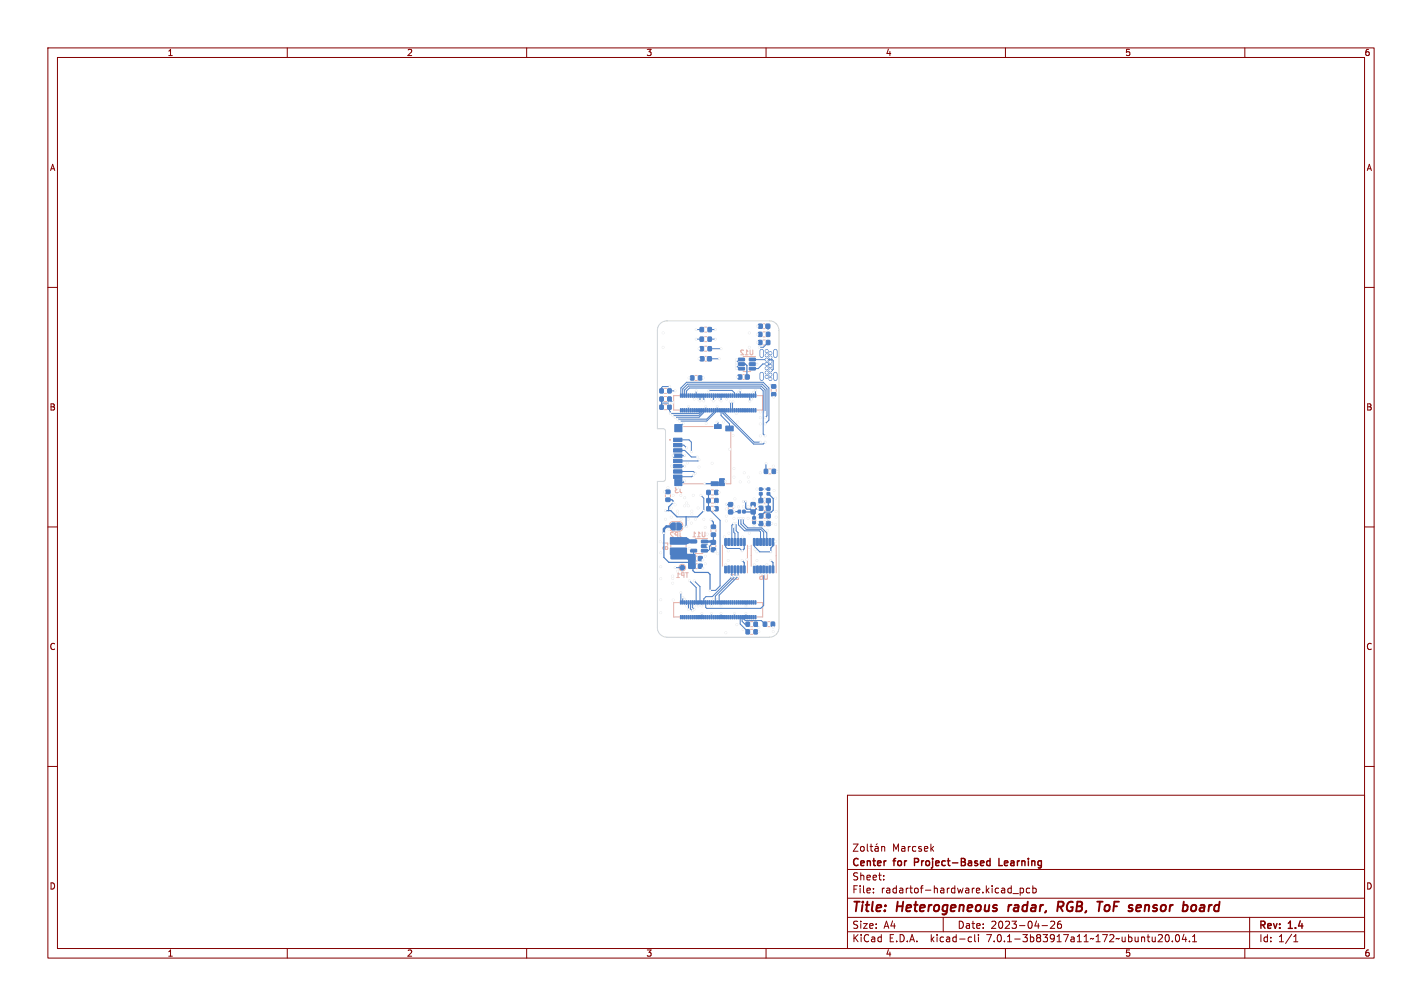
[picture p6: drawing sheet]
<svg xmlns="http://www.w3.org/2000/svg" width="297mm" height="210mm" viewBox="0 0 297 210" stroke-linecap="round" stroke-linejoin="round" font-family="sans-serif">
<defs><g id="words">
<g font-size="2.8" fill="#840000">
<text x="178" y="190.8">Title:</text>
<text x="187.4" y="190.8">Heterogeneous</text>
<text x="211.3" y="190.8">radar,</text>
<text x="222.1" y="190.8">RGB,</text>
<text x="231.1" y="190.8">ToF sensor</text>
<text x="250.1" y="190.8">board</text>
</g>
<g font-size="2.1" fill="#840000">
<text x="186.4" y="177.9">Marcsek</text>
<text x="178" y="183.9">Sheet:</text>
<text x="178" y="181.1">Center</text>
<text x="186.8" y="181.1">for</text>
<text x="191.5" y="181.1">Project-Based</text>
<text x="209.6" y="181.1">Learning</text>
<text x="178" y="186.6">File:</text>
<text x="184" y="186.6">radartof-hardware.kicad_pcb</text>
<text x="178" y="196.8">KiCad</text>
<text x="178" y="194">Size:</text>
<text x="184.6" y="194">A4</text>
<text x="185.6" y="196.8">E.D.A.</text>
<text x="194.4" y="196.8">kicad-cli</text>
<text x="200" y="194">Date:</text>
<text x="206.2" y="196.8">7.0.1-3b83917a11~172~ubuntu20.04.1</text>
<text x="206.9" y="194">2023-04-26</text>
<text x="263" y="194.2">Rev:</text>
<text x="263" y="196.8">Id:</text>
<text x="267" y="196.8">1/1</text>
<text x="269.2" y="194.2">1.4</text>
</g>
<g font-size="1.8" fill="#840000">
<text x="35" y="11.8">1</text>
<text x="85" y="11.8">2</text>
<text x="135" y="11.8">3</text>
<text x="185" y="11.8">4</text>
<text x="235" y="11.8">5</text>
<text x="285" y="11.8">6</text>
<text x="10.4" y="35.8">A</text>
<text x="285.4" y="35.8">A</text>
<text x="10.3" y="85.8">B</text>
<text x="285.3" y="85.8">B</text>
<text x="10.3" y="135.8">C</text>
<text x="285.3" y="135.8">C</text>
<text x="10.3" y="185.8">D</text>
<text x="285.3" y="185.8">D</text>
<text x="35" y="199.8">1</text>
<text x="85" y="199.8">2</text>
<text x="135" y="199.8">3</text>
<text x="185" y="199.8">4</text>
<text x="235" y="199.8">5</text>
<text x="285" y="199.8">6</text>
</g>
<g font-size="1.4" fill="#e8b2a7">
<text x="154.4" y="74.3">U12</text>
<text x="139.8" y="112.4">JP2</text>
<text x="144.4" y="112.3">U11</text>
<text x="139.7" y="115" transform="rotate(-90 139.7 115)">L8</text>
<text x="141.1" y="120.8">TP1</text>
</g>
<g font-size="1.4" fill="#fff">
<text x="140.8" y="103.1">J3</text>
<text x="152.4" y="121.2">U3</text>
<text x="158.4" y="121.2">U6</text>
</g>
</g></defs>
<g fill="none" stroke="#840000" stroke-width=".21">
<path d="M10 10h277v190h-277zM12 12h273v186h-273zM60 10v2M110 10v2M160 10v2M210 10v2M260 10v2M10 60h2M285 60h2M10 110h2M285 110h2M10 160h2"/>
<path d="M285 160h2M177 166h108v32h-108zM178.2 176.2h1l-1 1.5h1M179.8 176.8l.2-.1 .4 .1 .1 .6-.1 .2-.4 .1-.2-.1zM181.1 176.2v1.3l.3 .2M181.7 176.7h.6M181.9 176.2v1.3l.4 .2M182.8 176.8h.6v.9M183.2 176.1l-.2 .2M183.4 177.1h-.5l-.2 .2 .2 .4 .5-.1M184.1 176.8l.3-.1 .3 .1 .1 .9M184.1 176.7v1"/>
<path d="M194.6 177.1l.4 .6M195 176.7l-.6 .6M60 198v2M110 198v2M160 198v2M177 194.5h108M177 191.5h108M177 187.5h108M177 181.5h108M182.4 186.3v.1M182.4 185.5v.1M184.6 183.6v.1"/>
<path d="M184.6 182.8v.1M197 191.5v3M202.5 195.6l.4 .1M202.9 196.5l-.4 .1M203.6 195.1v1.3l.2 .2M204.4 195.1v.1M204.4 195.6v1M210 198v2M211.6 186.5h1.1M213.1 185.4v1.5M213.1 185.5l.4-.1 .3 .3-.2 .6h-.5M215.1 185.5l-.5-.1-.2 .3 .1 .6h.6"/>
<path d="M215.7 185.5l.4-.1 .3 .3-.1 .6h-.6M215.7 184.9v1.5M217.6 193.2h1.2M219.4 192.4l.6-.1 .3 .4-.9 1.1h.9M221.6 192.3l-.5 .1a1.01 1.01 0 0 0 0 1.4l.5-.1 .1-.5-.3-.3h-.4l-.1 .3M241.9 196.6h.9M242.7 195.2v.5M243.6 195.2l.1-.1a.8 .8 0 0 1 .5 .8 .8 .8 0 0 1-.5 .7 1 1 0 0 1-.1-1.4zM244.9 196.5v.1M245.7 195.2l.2-.1a.8 .8 0 0 1 .5 .8 .8 .8 0 0 1-.5 .7 1 1 0 0 1-.2-1.4zM247.3 195l-.4 1.1h1M247.6 195.6v1"/>
<path d="M248.4 196.5v.1M249.1 196.6h.8M249.1 195.5l.4-.4v1.5M260 198v2M261 191.5v6.5M270.2 196.6h.9M270.2 195.5l.4-.4v1.5"/>
</g>
<path d="M220.9 189.3h.8M221.8 188.2h-.7l-.3 2M229.2 188.2h1.1M249.5 188.9l-.6 .2-.1 .8 .1 .2 .5 .1" fill="none" stroke="#840000" stroke-width=".4"/>
<path d="M206.8 179.2v1.5M206.8 179.8l-.4-.1-.3 .1M208.6 179.2v1.5h.8M206.1 180.6l.3 .1 .4-.1" fill="none" stroke="#840000" stroke-width=".3"/>
<g fill="none" stroke="#e8b2a7" stroke-width=".21">
<path d="M145.2 78.4h.4M145.2 79.4h.4M147.2 73.3h.4M147.2 72.3h.4M147.2 71.3h.4M147.2 70.3h.4M147.2 69.3h.4M147.2 68.3h.4M147.3 75.4h.2M147.3 74.4h.2M155.2 79.2h.2M155.2 78.2h.2"/>
<path d="M155.2 77.6h1.6M156 74.4h1.8M159.4 71h.4M159.4 72h.4M159.4 70.3h.4M159.4 69.3h.4M159.5 68.6h.2M159.5 67.6h.2M138.8 84.5h.4M138.8 85.5h.4M138.8 82.1h.4M138.8 81.1h.4"/>
<path d="M138.8 82.8h.4M138.8 83.8h.4M140.7 82.6h18.6v3h-18.6zM142.8 89.1h6.1M152.6 90.2v10.8h-1M160.6 97.9h.4M160.6 98.9h.4M161.1 81.3v.4M162.1 81.3v.4M139 103.3v.4M140 103.3v.4M140.5 110.9l-.5-.2-.2-.5 .1-.9 .6-.4h1.6l.4 .3 .1 1.2-.3 .4-.4 .1"/>
<path d="M142.8 101h5.4M143.3 113.8v.4M145.2 115.6h1.6M145.4 117.7h.2M145.4 118.7h.2M145.4 116.1h.2M145.4 117.1h.2M146 112.4h1.8M147.2 111.1v.9M148.5 110.6v.4M148.5 113.9v.2M148.6 105h.4"/>
<path d="M148.6 105.7h.4M148.6 106.7h.4M148.6 104h.4M148.6 102.3h.4M148.6 103.3h.4M149.5 113.9v.2M149.5 110.6v.4M150.9 113.8v4.4M152.1 106v.2M153.1 106v.2M156.1 113.8v5.8M156.8 106v.2"/>
<path d="M156.9 113.8v4.4M157.1 108.5v.2M157.8 106v.2M157.9 108.5v.2M159.6 104h.2M159.6 105h.2M159.6 105.6h.2M159.6 106.6h.2M159.6 107.2h.2M159.6 108.2h.2M159.6 108.8h.2M159.6 109.8h.2"/>
<path d="M162.1 113.8v5.8M140.7 125.8h18.6v3h-18.6zM156.8 131.4h.4M156.8 132.4h.4M156.8 129.8h.4M156.8 130.8h.4M160.4 129.8h.4M160.4 130.8h.4"/>
<circle cx="139.9" cy="91.8" r=".1"/>
<circle cx="142.5" cy="118.5" r=".7"/>
</g>
<g fill="#fff" stroke="#fff" stroke-width=".21">
<circle cx="150.2" cy="102.8" r=".1"/>
<circle cx="150.2" cy="83.3" r=".1"/>
<circle cx="140.5" cy="120.7" r=".1"/>
<circle cx="150.2" cy="74.9" r=".1"/>
<circle cx="150.6" cy="128.1" r=".1"/>
<circle cx="139.8" cy="84.2" r=".1"/>
<circle cx="158.8" cy="86" r=".1"/>
<circle cx="143" cy="95.1" r=".1"/>
<circle cx="148.6" cy="126.5" r=".1"/>
<circle cx="142.8" cy="109.9" r=".1"/>
<circle cx="138.8" cy="102.7" r=".1"/>
<circle cx="154.1" cy="88.1" r=".1"/>
<circle cx="160" cy="96.8" r=".1"/>
<circle cx="148.7" cy="96.7" r=".1"/>
<circle cx="140.6" cy="95.1" r=".1"/>
<circle cx="147.5" cy="88.4" r=".1"/>
<circle cx="161.5" cy="131.9" r=".1"/>
<circle cx="146.6" cy="128.1" r=".1"/>
<circle cx="144.8" cy="103.4" r=".1"/>
<circle cx="155.8" cy="128.1" r=".1"/>
<circle cx="152.4" cy="93.8" r=".1"/>
<circle cx="143.8" cy="84.9" r=".1"/>
<circle cx="143.4" cy="105" r=".1"/>
<circle cx="162" cy="113" r=".1"/>
<circle cx="155" cy="117" r=".1"/>
<circle cx="162" cy="109.5" r=".1"/>
<circle cx="161" cy="117" r=".1"/>
<circle cx="162.3" cy="98.4" r=".1"/>
<circle cx="153.9" cy="130.4" r=".1"/>
<circle cx="152.1" cy="117" r=".1"/>
<circle cx="141.5" cy="106.7" r=".1"/>
<circle cx="148.6" cy="128.1" r=".1"/>
<circle cx="153.3" cy="105.8" r=".1"/>
<circle cx="138.5" cy="72.5" r=".1"/>
<circle cx="158.8" cy="87.2" r=".1"/>
<circle cx="161.5" cy="97.3" r=".1"/>
<circle cx="153.5" cy="104.2" r=".1"/>
<circle cx="140.2" cy="107.9" r=".1"/>
<circle cx="151.7" cy="107.8" r=".1"/>
<circle cx="158.8" cy="91" r=".1"/>
<circle cx="153.8" cy="76.9" r=".1"/>
<circle cx="143.6" cy="96.6" r=".1"/>
<circle cx="144.5" cy="107.3" r=".1"/>
<circle cx="142.7" cy="88.4" r=".1"/>
<circle cx="151.1" cy="88.1" r=".1"/>
<circle cx="155.1" cy="112.1" r=".1"/>
<circle cx="147.8" cy="114" r=".1"/>
<circle cx="151.6" cy="132.1" r=".1"/>
<circle cx="156.5" cy="111.3" r=".1"/>
<circle cx="143" cy="100.4" r=".1"/>
<circle cx="138" cy="118.3" r=".1"/>
<circle cx="146.8" cy="118.6" r=".1"/>
<circle cx="156.5" cy="72.5" r=".1"/>
<circle cx="139" cy="108.4" r=".1"/>
<circle cx="151.8" cy="83.3" r=".1"/>
<circle cx="160.4" cy="108.5" r=".1"/>
<circle cx="151.7" cy="108.8" r=".1"/>
<circle cx="144.4" cy="109.2" r=".1"/>
<circle cx="151.5" cy="100.5" r=".1"/>
<circle cx="150.6" cy="126.5" r=".1"/>
<circle cx="143" cy="103.9" r=".1"/>
<circle cx="158.2" cy="68.1" r=".1"/>
<circle cx="151.3" cy="112.1" r=".1"/>
<circle cx="144" cy="114.5" r=".1"/>
<circle cx="138" cy="127.9" r=".1"/>
<circle cx="158.8" cy="98.7" r=".1"/>
<circle cx="149.4" cy="115.2" r=".1"/>
<circle cx="157.3" cy="105.8" r=".1"/>
<circle cx="153.3" cy="108.2" r=".1"/>
<circle cx="137.9" cy="113.1" r=".1"/>
<circle cx="159.7" cy="108.9" r=".1"/>
<circle cx="156.4" cy="100.6" r=".1"/>
<circle cx="151.5" cy="117.9" r=".1"/>
<circle cx="157.5" cy="117.9" r=".1"/>
<circle cx="156.5" cy="69.5" r=".1"/>
<circle cx="147.2" cy="101" r=".1"/>
<circle cx="147.3" cy="116.1" r=".1"/>
<circle cx="147.4" cy="84.9" r=".1"/>
<circle cx="146" cy="74.9" r=".1"/>
<circle cx="147.3" cy="117.7" r=".1"/>
<circle cx="141.5" cy="107.3" r=".1"/>
<circle cx="138.5" cy="69.5" r=".1"/>
<circle cx="138" cy="115.4" r=".1"/>
<circle cx="157.5" cy="104.2" r=".1"/>
<circle cx="138" cy="125.2" r=".1"/>
<circle cx="146.8" cy="116.9" r=".1"/>
<circle cx="144.5" cy="106.7" r=".1"/>
<circle cx="155.8" cy="126.5" r=".1"/>
<circle cx="158.1" cy="117" r=".1"/>
<circle cx="143" cy="97.3" r=".1"/>
<circle cx="157.7" cy="114.7" r=".1"/>
<circle cx="161.6" cy="82.9" r=".1"/>
<circle cx="158.8" cy="88.5" r=".1"/>
<circle cx="138" cy="120.8" r=".1"/>
<circle cx="147.7" cy="111.5" r=".1"/>
<circle cx="140.6" cy="125.3" r=".1"/>
<circle cx="149.9" cy="115.6" r=".1"/>
<circle cx="156.3" cy="105.7" r=".1"/>
<circle cx="153.8" cy="86.3" r=".1"/>
<circle cx="145.8" cy="106" r=".1"/>
<circle cx="158.2" cy="69.8" r=".1"/>
<circle cx="155.2" cy="131.4" r=".1"/>
<circle cx="156" cy="116.8" r=".1"/>
<circle cx="162.1" cy="107.9" r=".1"/>
<circle cx="154.6" cy="110.4" r=".1"/>
<circle cx="153.4" cy="128.1" r=".1"/>
<circle cx="153.3" cy="99.6" r=".1"/>
<circle cx="146" cy="97.5" r=".1"/>
<circle cx="154.6" cy="100.6" r=".1"/>
<circle cx="159.7" cy="104.3" r=".1"/>
<circle cx="146.6" cy="126.5" r=".1"/>
<circle cx="147.3" cy="110.1" r=".1"/>
<circle cx="161.7" cy="102.4" r=".1"/>
<circle cx="146" cy="72.8" r=".1"/>
<circle cx="162.1" cy="106.8" r=".1"/>
<circle cx="154" cy="78.7" r=".1"/>
<circle cx="156.2" cy="108.2" r=".1"/>
<circle cx="149.7" cy="88.1" r=".1"/>
<circle cx="154.3" cy="105.8" r=".1"/>
<circle cx="151.7" cy="106.2" r=".1"/>
<circle cx="152.1" cy="115" r=".1"/>
<circle cx="162" cy="104" r=".1"/>
<circle cx="159.7" cy="105.5" r=".1"/>
<circle cx="158.1" cy="76" r=".1"/>
<circle cx="160.3" cy="110.7" r=".1"/>
<circle cx="149.8" cy="84.9" r=".1"/>
<circle cx="153.3" cy="97.8" r=".1"/>
<circle cx="157.5" cy="109.7" r=".1"/>
<circle cx="153.8" cy="75.1" r=".1"/>
<circle cx="161.2" cy="109.3" r=".1"/>
<circle cx="139.7" cy="110.5" r=".1"/>
<circle cx="158.2" cy="71.5" r=".1"/>
<circle cx="158.1" cy="115.2" r=".1"/>
<circle cx="151.7" cy="105.2" r=".1"/>
<circle cx="139.8" cy="80.7" r=".1"/>
<circle cx="147" cy="108.4" r=".1"/>
<circle cx="148.6" cy="83.3" r=".1"/>
<circle cx="140.2" cy="106" r=".1"/>
<circle cx="155.3" cy="105.8" r=".1"/>
<circle cx="160.4" cy="69" r=".1"/>
<circle cx="156.5" cy="114.3" r=".1"/>
<circle cx="161" cy="115.2" r=".1"/>
<circle cx="159.7" cy="102.1" r=".1"/>
<circle cx="152.3" cy="111.3" r=".1"/>
<circle cx="153.4" cy="106.8" r=".1"/>
<circle cx="158.1" cy="102.1" r=".1"/>
<circle cx="156.3" cy="99.6" r=".1"/>
<circle cx="155" cy="115" r=".1"/>
<circle cx="155.4" cy="98.7" r=".1"/>
<circle cx="158.3" cy="109.1" r=".1"/>
<circle cx="155.3" cy="104.7" r=".1"/>
<circle cx="158.3" cy="106.2" r=".1"/>
<circle cx="155.7" cy="104.7" r=".1"/>
<circle cx="145.4" cy="68.8" r=".1"/>
<circle cx="153.1" cy="90.9" r=".1"/>
<circle cx="143.9" cy="78.9" r=".1"/>
<circle cx="145.4" cy="81.6" r=".1"/>
<circle cx="145" cy="83.3" r=".1"/>
<circle cx="143.4" cy="93.5" r=".1"/>
<circle cx="158.3" cy="107.8" r=".1"/>
<circle cx="158.3" cy="105.2" r=".1"/>
<circle cx="159.8" cy="86" r=".1"/>
<circle cx="159.8" cy="87.2" r=".1"/>
<circle cx="159.8" cy="88.5" r=".1"/>
<circle cx="159.8" cy="91" r=".1"/>
<circle cx="158.8" cy="92.3" r=".1"/>
<circle cx="159.8" cy="92.3" r=".1"/>
<circle cx="145.6" cy="95.4" r=".1"/>
<circle cx="146.6" cy="83.3" r=".1"/>
<circle cx="153.1" cy="83.9" r=".1"/>
<circle cx="153.8" cy="76.3" r=".1"/>
<circle cx="152.5" cy="83.9" r=".1"/>
<circle cx="153.8" cy="75.7" r=".1"/>
<circle cx="142.2" cy="123.7" r=".1"/>
<circle cx="142.6" cy="124.7" r=".1"/>
<circle cx="143" cy="125.1" r=".1"/>
<circle cx="143.4" cy="126.5" r=".1"/>
<circle cx="143.8" cy="127.2" r=".1"/>
<circle cx="144.6" cy="127.5" r=".1"/>
<circle cx="145" cy="127.2" r=".1"/>
<circle cx="145" cy="126.5" r=".1"/>
<circle cx="144" cy="121.3" r=".1"/>
<circle cx="145.8" cy="126.5" r=".1"/>
<circle cx="145" cy="121.3" r=".1"/>
<circle cx="157.8" cy="81.5" r=".1"/>
<circle cx="157.4" cy="81.9" r=".1"/>
<circle cx="146.4" cy="103.4" r=".1"/>
<circle cx="143.4" cy="109.9" r=".1"/>
<circle cx="139" cy="106.6" r=".1"/>
<circle cx="147" cy="106.6" r=".1"/>
<circle cx="140.6" cy="104.9" r=".1"/>
<circle cx="138.7" cy="111.3" r=".1"/>
<circle cx="148.3" cy="123.3" r=".1"/>
<circle cx="157" cy="83.3" r=".1"/>
<circle cx="156.6" cy="83.8" r=".1"/>
<circle cx="149.4" cy="68.8" r=".1"/>
<circle cx="154.6" cy="81.5" r=".1"/>
<circle cx="154.2" cy="81.9" r=".1"/>
<circle cx="149.4" cy="70.8" r=".1"/>
<circle cx="145.3" cy="108.4" r=".1"/>
<circle cx="141" cy="81.6" r=".1"/>
<circle cx="140.3" cy="97.3" r=".1"/>
<circle cx="141" cy="87.1" r=".1"/>
<circle cx="140" cy="86.3" r=".1"/>
<circle cx="139.5" cy="101.8" r=".1"/>
<circle cx="142.3" cy="108.4" r=".1"/>
<circle cx="140.5" cy="84" r=".1"/>
<circle cx="140.5" cy="86.7" r=".1"/>
<circle cx="143.7" cy="108.4" r=".1"/>
<circle cx="141" cy="105.4" r=".1"/>
<circle cx="142" cy="87.9" r=".1"/>
<circle cx="143.7" cy="105.6" r=".1"/>
<circle cx="141.5" cy="87.5" r=".1"/>
<circle cx="143" cy="105.6" r=".1"/>
<circle cx="140.5" cy="121.7" r=".1"/>
<circle cx="150.6" cy="72.8" r=".1"/>
<circle cx="150.6" cy="83.7" r=".1"/>
<circle cx="141" cy="118.5" r=".1"/>
<circle cx="149.4" cy="83.3" r=".1"/>
<circle cx="141.5" cy="119.2" r=".1"/>
<circle cx="149.6" cy="105.2" r=".1"/>
<circle cx="149" cy="83.7" r=".1"/>
<circle cx="149.2" cy="106.2" r=".1"/>
<circle cx="140.5" cy="120.2" r=".1"/>
<circle cx="160.1" cy="117.9" r=".1"/>
<circle cx="149" cy="125.1" r=".1"/>
<circle cx="149.8" cy="125.1" r=".1"/>
<circle cx="153.3" cy="110" r=".1"/>
<circle cx="153.3" cy="109.2" r=".1"/>
<circle cx="153.7" cy="109.2" r=".1"/>
<circle cx="154.3" cy="108.2" r=".1"/>
<circle cx="154.8" cy="108.2" r=".1"/>
<circle cx="155.3" cy="108.2" r=".1"/>
<circle cx="147" cy="83.7" r=".1"/>
<circle cx="146" cy="96" r=".1"/>
<circle cx="146.2" cy="83.7" r=".1"/>
<circle cx="145.2" cy="98.8" r=".1"/>
<circle cx="158.5" cy="131.9" r=".1"/>
<circle cx="148" cy="81.6" r=".1"/>
<circle cx="148.5" cy="108.5" r=".1"/>
<circle cx="144.8" cy="99.2" r=".1"/>
<circle cx="145.8" cy="83.3" r=".1"/>
<circle cx="158.6" cy="72.5" r=".1"/>
<circle cx="160.8" cy="80.4" r=".1"/>
<circle cx="145.4" cy="70.8" r=".1"/>
<circle cx="158.5" cy="130.9" r=".1"/>
<circle cx="161.5" cy="130.9" r=".1"/>
<circle cx="146.9" cy="78.9" r=".1"/>
<circle cx="144.4" cy="94.3" r=".1"/>
<circle cx="160.9" cy="73.7" r=".17"/>
<circle cx="160.9" cy="74.6" r=".17"/>
<circle cx="160.9" cy="75.5" r=".17"/>
<circle cx="160.9" cy="76.4" r=".17"/>
<circle cx="160.9" cy="77.3" r=".17"/>
<circle cx="160.9" cy="78.2" r=".18"/>
<circle cx="160.9" cy="79.1" r=".17"/>
<circle cx="160.1" cy="78.7" r=".17"/>
<circle cx="160.1" cy="77.8" r=".17"/>
<circle cx="160.1" cy="76.9" r=".17"/>
<circle cx="160.1" cy="76" r=".17"/>
<circle cx="160.1" cy="75.1" r=".17"/>
<circle cx="160.1" cy="74.2" r=".17"/>
<circle cx="160.1" cy="73.3" r=".17"/>
<circle cx="153.9" cy="71" r=".17"/>
<circle cx="141.2" cy="71" r=".17"/>
</g>
<path d="M159.1 73.3v1M159.1 78.1v1M161.9 73.3v1M161.9 78.1v1" fill="none" stroke="#fff" stroke-width=".6"/>
<g fill="#4d7fc4" stroke="#4d7fc4" stroke-width=".21">
<path d="M158.5 104.1h.8v.8h-.8z"/>
<path d="M160.1 104.1h.8v.8h-.8z"/>
<path d="M157.2 107.9h.6v.5h-.6z"/>
<path d="M157.2 108.8h.6v.5h-.6z"/>
<path d="M147.9 72.4h.7v.8h-.7z"/>
<path d="M146.2 72.4h.7v.8h-.7z"/>
<path d="M139.1 102.3h.8v.7h-.8z"/>
<path d="M139.1 104h.8v.7h-.8z"/>
<path d="M158.5 105.7h.8v.8h-.8z"/>
<path d="M160.1 105.7h.8v.8h-.8z"/>
<path d="M160 67.7h.8v.8h-.8z"/>
<path d="M158.4 67.7h.8v.8h-.8z"/>
<path d="M147.9 70.4h.7v.8h-.7z"/>
<path d="M146.2 70.4h.7v.8h-.7z"/>
<path d="M144.3 117.8h.8v.8h-.8z"/>
<path d="M145.9 117.8h.8v.8h-.8z"/>
<path d="M161.3 118.2h.3v1.4l-.3-.1z"/>
<path d="M160.6 118.2h.4l-.1 1.4-.3-.1z"/>
<path d="M160 118.2h.3v1.4l-.3-.1z"/>
<path d="M159.3 118.2h.4l-.1 1.4-.3-.1z"/>
<path d="M158.7 118.2h.3v1.4l-.3-.1z"/>
<path d="M158 118.2h.4l-.1 1.4-.3-.1z"/>
<path d="M157.4 118.2h.3v1.4l-.3-.1z"/>
<path d="M157.4 112.4l.3 .1v1.4l-.3-.1z"/>
<path d="M158 112.4l.4 .1-.1 1.4-.3-.1z"/>
<path d="M158.7 112.4l.3 .1v1.4l-.3-.1z"/>
<path d="M159.3 112.4l.4 .1-.1 1.4-.3-.1z"/>
<path d="M160 112.4l.3 .1v1.4l-.3-.1z"/>
<path d="M160.6 112.4l.4 .1-.1 1.4-.3-.1z"/>
<path d="M161.3 112.4l.3 .1v1.4l-.3-.1z"/>
<path d="M158.4 71.1h.7v.8h-.7z"/>
<path d="M160.1 71.1h.7v.8h-.7z"/>
<path d="M155.8 131.5h.7v.8h-.7z"/>
<path d="M157.5 131.5h.7v.8h-.7z"/>
<path d="M147.8 74.5h.8v.8h-.8z"/>
<path d="M146.2 74.5h.8v.8h-.8z"/>
<path d="M155.7 78.3h.8v.8h-.8z"/>
<path d="M154.1 78.3h.8v.8h-.8z"/>
<path d="M146.5 112.8h1.2l.1 .5h-1.2z"/>
<path d="M146.5 113.7h1.2l.1 .5-1.2 .1z"/>
<path d="M146.5 114.7h1.2l.1 .5h-1.2z"/>
<path d="M144.2 114.7h1.2l.1 .5h-1.2z"/>
<path d="M144.2 112.8h1.2l.1 .5h-1.2z"/>
<path d="M140.7 91.5h1.7v.7h-1.7z"/>
<path d="M140.7 92.6h1.7v.7h-1.7z"/>
<path d="M140.7 93.7h1.7v.7h-1.7z"/>
<path d="M140.7 94.8h1.7v.7h-1.7z"/>
<path d="M140.7 95.9h1.7v.7h-1.7z"/>
<path d="M140.7 97h1.7v.7h-1.7z"/>
<path d="M140.7 98.1h1.7v.7h-1.7z"/>
<path d="M140.7 99.2h1.7v.7h-1.7z"/>
<path d="M151.6 89h1.5v1h-1.5z"/>
<path d="M150.3 99.9h1v1.5h-1z"/>
<path d="M148.5 100.6h1.5v.8h-1.5z"/>
<path d="M140.9 100.1h1.5v1.3h-1.5z"/>
<path d="M140.9 88.6h1.5v1.5h-1.5z"/>
<path d="M149.2 88.7h1.4v.7h-1.4z"/>
<path d="M152.2 106.5h.8v.8h-.8z"/>
<path d="M152.2 104.9h.8v.8h-.8z"/>
<path d="M137.8 84.6h.7v.8h-.7z"/>
<path d="M139.5 84.6h.7v.8h-.7z"/>
<path d="M144.3 116.2h.8v.8h-.8z"/>
<path d="M145.9 116.2h.8v.8h-.8z"/>
<path d="M147.6 105.8h.7v.8h-.7z"/>
<path d="M149.3 105.8h.7v.8h-.7z"/>
<path d="M157.7 82.2h.2v.7h-.2z"/>
<path d="M157.7 85.3h.2v.7h-.2z"/>
<path d="M157.3 82.2h.2v.7h-.2z"/>
<path d="M157.3 85.3h.2v.7h-.2z"/>
<path d="M156.9 82.2h.2v.7h-.2z"/>
<path d="M156.9 85.3h.2v.7h-.2z"/>
<path d="M156.5 82.2h.2v.7h-.2z"/>
<path d="M156.5 85.3h.2v.7h-.2z"/>
<path d="M156.1 82.2h.2v.7h-.2z"/>
<path d="M156.1 85.3h.2v.7h-.2z"/>
<path d="M155.7 82.2h.2v.7h-.2z"/>
<path d="M155.7 85.3h.2v.7h-.2z"/>
<path d="M155.3 82.2h.2v.7h-.2z"/>
<path d="M155.3 85.3h.2v.7h-.2z"/>
<path d="M154.9 82.2h.2v.7h-.2z"/>
<path d="M154.9 85.3h.2v.7h-.2z"/>
<path d="M154.5 82.2h.2v.7h-.2z"/>
<path d="M154.5 85.3h.2v.7h-.2z"/>
<path d="M154.1 82.2h.2v.7h-.2z"/>
<path d="M154.1 85.3h.2v.7h-.2z"/>
<path d="M153.7 82.2h.2v.7h-.2z"/>
<path d="M153.7 85.3h.2v.7h-.2z"/>
<path d="M153.3 82.2h.2v.7h-.2z"/>
<path d="M153.3 85.3h.2v.7h-.2z"/>
<path d="M152.9 82.2h.2v.7h-.2z"/>
<path d="M152.9 85.3h.2v.7h-.2z"/>
<path d="M152.5 82.2h.2v.7h-.2z"/>
<path d="M152.5 85.3h.2v.7h-.2z"/>
<path d="M152.1 82.2h.2v.7h-.2z"/>
<path d="M152.1 85.3h.2v.7h-.2z"/>
<path d="M151.7 82.2h.2v.7h-.2z"/>
<path d="M151.7 85.3h.2v.7h-.2z"/>
<path d="M151.3 82.2h.2v.7h-.2z"/>
<path d="M151.3 85.3h.2v.7h-.2z"/>
<path d="M150.9 82.2h.2v.7h-.2z"/>
<path d="M150.9 85.3h.2v.7h-.2z"/>
<path d="M150.5 82.2h.2v.7h-.2z"/>
<path d="M150.5 85.3h.2v.7h-.2z"/>
<path d="M150.1 82.2h.2v.7h-.2z"/>
<path d="M150.1 85.3h.2v.7h-.2z"/>
<path d="M149.7 82.2h.2v.7h-.2z"/>
<path d="M149.7 85.3h.2v.7h-.2z"/>
<path d="M149.3 82.2h.2v.7h-.2z"/>
<path d="M149.3 85.3h.2v.7h-.2z"/>
<path d="M148.9 82.2h.2v.7h-.2z"/>
<path d="M148.9 85.3h.2v.7h-.2z"/>
<path d="M148.5 82.2h.2v.7h-.2z"/>
<path d="M148.5 85.3h.2v.7h-.2z"/>
<path d="M148.1 82.2h.2v.7h-.2z"/>
<path d="M148.1 85.3h.2v.7h-.2z"/>
<path d="M147.7 82.2h.2v.7h-.2z"/>
<path d="M147.7 85.3h.2v.7h-.2z"/>
<path d="M147.3 82.2h.2v.7h-.2z"/>
<path d="M147.3 85.3h.2v.7h-.2z"/>
<path d="M146.9 82.2h.2v.7h-.2z"/>
<path d="M146.9 85.3h.2v.7h-.2z"/>
<path d="M146.5 82.2h.2v.7h-.2z"/>
<path d="M146.5 85.3h.2v.7h-.2z"/>
<path d="M146.1 82.2h.2v.7h-.2z"/>
<path d="M146.1 85.3h.2v.7h-.2z"/>
<path d="M145.7 82.2h.2v.7h-.2z"/>
<path d="M145.7 85.3h.2v.7h-.2z"/>
<path d="M145.3 82.2h.2v.7h-.2z"/>
<path d="M145.3 85.3h.2v.7h-.2z"/>
<path d="M144.9 82.2h.2v.7h-.2z"/>
<path d="M144.9 85.3h.2v.7h-.2z"/>
<path d="M144.5 82.2h.2v.7h-.2z"/>
<path d="M144.5 85.3h.2v.7h-.2z"/>
<path d="M144.1 82.2h.2v.7h-.2z"/>
<path d="M144.1 85.3h.2v.7h-.2z"/>
<path d="M143.7 82.2h.2v.7h-.2z"/>
<path d="M143.7 85.3h.2v.7h-.2z"/>
<path d="M143.3 82.2h.2v.7h-.2z"/>
<path d="M143.3 85.3h.2v.7h-.2z"/>
<path d="M142.9 82.2h.2v.7h-.2z"/>
<path d="M142.9 85.3h.2v.7h-.2z"/>
<path d="M142.5 82.2h.2v.7h-.2z"/>
<path d="M142.5 85.3h.2v.7h-.2z"/>
<path d="M142.1 82.2h.2v.7h-.2z"/>
<path d="M142.1 85.3h.2v.7h-.2z"/>
<path d="M142.1 128.5h.2v.7h-.2z"/>
<path d="M142.1 125.4h.2v.7h-.2z"/>
<path d="M142.5 128.5h.2v.7h-.2z"/>
<path d="M142.5 125.4h.2v.7h-.2z"/>
<path d="M142.9 128.5h.2v.7h-.2z"/>
<path d="M142.9 125.4h.2v.7h-.2z"/>
<path d="M143.3 128.5h.2v.7h-.2z"/>
<path d="M143.3 125.4h.2v.7h-.2z"/>
<path d="M143.7 128.5h.2v.7h-.2z"/>
<path d="M143.7 125.4h.2v.7h-.2z"/>
<path d="M144.1 128.5h.2v.7h-.2z"/>
<path d="M144.1 125.4h.2v.7h-.2z"/>
<path d="M144.5 128.5h.2v.7h-.2z"/>
<path d="M144.5 125.4h.2v.7h-.2z"/>
<path d="M144.9 128.5h.2v.7h-.2z"/>
<path d="M144.9 125.4h.2v.7h-.2z"/>
<path d="M145.3 128.5h.2v.7h-.2z"/>
<path d="M145.3 125.4h.2v.7h-.2z"/>
<path d="M145.7 128.5h.2v.7h-.2z"/>
<path d="M145.7 125.4h.2v.7h-.2z"/>
<path d="M146.1 128.5h.2v.7h-.2z"/>
<path d="M146.1 125.4h.2v.7h-.2z"/>
<path d="M146.5 128.5h.2v.7h-.2z"/>
<path d="M146.5 125.4h.2v.7h-.2z"/>
<path d="M146.9 128.5h.2v.7h-.2z"/>
<path d="M146.9 125.4h.2v.7h-.2z"/>
<path d="M147.3 128.5h.2v.7h-.2z"/>
<path d="M147.3 125.4h.2v.7h-.2z"/>
<path d="M147.7 128.5h.2v.7h-.2z"/>
<path d="M147.7 125.4h.2v.7h-.2z"/>
<path d="M148.1 128.5h.2v.7h-.2z"/>
<path d="M148.1 125.4h.2v.7h-.2z"/>
<path d="M148.5 128.5h.2v.7h-.2z"/>
<path d="M148.5 125.4h.2v.7h-.2z"/>
<path d="M148.9 128.5h.2v.7h-.2z"/>
<path d="M148.9 125.4h.2v.7h-.2z"/>
<path d="M149.3 128.5h.2v.7h-.2z"/>
<path d="M149.3 125.4h.2v.7h-.2z"/>
<path d="M149.7 128.5h.2v.7h-.2z"/>
<path d="M149.7 125.4h.2v.7h-.2z"/>
<path d="M150.1 128.5h.2v.7h-.2z"/>
<path d="M150.1 125.4h.2v.7h-.2z"/>
<path d="M150.5 128.5h.2v.7h-.2z"/>
<path d="M150.5 125.4h.2v.7h-.2z"/>
<path d="M150.9 128.5h.2v.7h-.2z"/>
<path d="M150.9 125.4h.2v.7h-.2z"/>
<path d="M151.3 128.5h.2v.7h-.2z"/>
<path d="M151.3 125.4h.2v.7h-.2z"/>
<path d="M151.7 128.5h.2v.7h-.2z"/>
<path d="M151.7 125.4h.2v.7h-.2z"/>
<path d="M152.1 128.5h.2v.7h-.2z"/>
<path d="M152.1 125.4h.2v.7h-.2z"/>
<path d="M152.5 128.5h.2v.7h-.2z"/>
<path d="M152.5 125.4h.2v.7h-.2z"/>
<path d="M152.9 128.5h.2v.7h-.2z"/>
<path d="M152.9 125.4h.2v.7h-.2z"/>
<path d="M153.3 128.5h.2v.7h-.2z"/>
<path d="M153.3 125.4h.2v.7h-.2z"/>
<path d="M153.7 128.5h.2v.7h-.2z"/>
<path d="M153.7 125.4h.2v.7h-.2z"/>
<path d="M154.1 128.5h.2v.7h-.2z"/>
<path d="M154.1 125.4h.2v.7h-.2z"/>
<path d="M154.5 128.5h.2v.7h-.2z"/>
<path d="M154.5 125.4h.2v.7h-.2z"/>
<path d="M154.9 128.5h.2v.7h-.2z"/>
<path d="M154.9 125.4h.2v.7h-.2z"/>
<path d="M155.3 128.5h.2v.7h-.2z"/>
<path d="M155.3 125.4h.2v.7h-.2z"/>
<path d="M155.7 128.5h.2v.7h-.2z"/>
<path d="M155.7 125.4h.2v.7h-.2z"/>
<path d="M156.1 128.5h.2v.7h-.2z"/>
<path d="M156.1 125.4h.2v.7h-.2z"/>
<path d="M156.5 128.5h.2v.7h-.2z"/>
<path d="M156.5 125.4h.2v.7h-.2z"/>
<path d="M156.9 128.5h.2v.7h-.2z"/>
<path d="M156.9 125.4h.2v.7h-.2z"/>
<path d="M157.3 128.5h.2v.7h-.2z"/>
<path d="M157.3 125.4h.2v.7h-.2z"/>
<path d="M157.7 128.5h.2v.7h-.2z"/>
<path d="M157.7 125.4h.2v.7h-.2z"/>
<path d="M148.6 112.8h.8v.8h-.8z"/>
<path d="M148.6 114.4h.8v.8h-.8z"/>
<path d="M160.1 69.4h.7v.8h-.7z"/>
<path d="M158.4 69.4h.7v.8h-.7z"/>
<path d="M160.2 101.9h.6v.5h-.6z"/>
<path d="M160.2 102.8h.6v.5h-.6z"/>
<path d="M140 112.2h3.4v1.4h-3.4z"/>
<path d="M140 114.4h3.4v1.4h-3.4z"/>
<path d="M156.9 106.5h.8v.8h-.8z"/>
<path d="M156.9 104.9h.8v.8h-.8z"/>
<path d="M147.6 104.1h.7v.8h-.7z"/>
<path d="M149.3 104.1h.7v.8h-.7z"/>
<path d="M154.2 106.5h.5v.6h-.5z"/>
<path d="M155.1 106.5h.5v.6h-.5z"/>
<path d="M148.6 109.6h.8v.7h-.8z"/>
<path d="M148.6 111.3h.8v.7h-.8z"/>
<path d="M144.2 78.5h.7v.8h-.7z"/>
<path d="M145.9 78.5h.7v.8h-.7z"/>
<path d="M158.5 107.3h.8v.8h-.8z"/>
<path d="M160.1 107.3h.8v.8h-.8z"/>
<path d="M159.4 129.9h.7v.8h-.7z"/>
<path d="M161.1 129.9h.7v.8h-.7z"/>
<path d="M140.2 109.3l.9-.2v1.6l-.6-.1-.4-.2v-.7z"/>
<path d="M141.3 109.1l.6 .1 .4 .2v.9l-.2 .3-.8 .1z"/>
<path d="M156.5 74.8h1.2l.1 .5h-1.2z"/>
<path d="M156.5 75.7h1.2l.1 .5-1.2 .1z"/>
<path d="M156.5 76.7h1.2l.1 .5h-1.2z"/>
<path d="M154.2 76.7h1.2l.1 .5h-1.2z"/>
<path d="M154.2 75.7h1.2l.1 .5-1.2 .1z"/>
<path d="M154.2 74.8h1.2l.1 .5h-1.2z"/>
<path d="M155.8 129.9h.7v.8h-.7z"/>
<path d="M157.5 129.9h.7v.8h-.7z"/>
<path d="M159.6 98h.7v.8h-.7z"/>
<path d="M161.3 98h.7v.8h-.7z"/>
<path d="M161.2 82h.8v.7h-.8z"/>
<path d="M161.2 80.3h.8v.7h-.8z"/>
<path d="M155.3 118.2h.3v1.4l-.3-.1z"/>
<path d="M154.6 118.2h.4l-.1 1.4-.3-.1z"/>
<path d="M154 118.2h.3v1.4l-.3-.1z"/>
<path d="M153.3 118.2h.4l-.1 1.4-.3-.1z"/>
<path d="M152.7 118.2h.3v1.4l-.3-.1z"/>
<path d="M152 118.2h.4l-.1 1.4-.3-.1z"/>
<path d="M151.4 118.2h.3v1.4l-.3-.1z"/>
<path d="M151.4 112.4l.3 .1v1.4l-.3-.1z"/>
<path d="M152 112.4l.4 .1-.1 1.4-.3-.1z"/>
<path d="M152.7 112.4l.3 .1v1.4l-.3-.1z"/>
<path d="M153.3 112.4l.4 .1-.1 1.4-.3-.1z"/>
<path d="M154 112.4l.3 .1v1.4l-.3-.1z"/>
<path d="M154.6 112.4l.4 .1-.1 1.4-.3-.1z"/>
<path d="M155.3 112.4l.3 .1v1.4l-.3-.1z"/>
<path d="M147.6 102.4h.7v.8h-.7z"/>
<path d="M149.3 102.4h.7v.8h-.7z"/>
<path d="M147.9 68.4h.7v.8h-.7z"/>
<path d="M146.2 68.4h.7v.8h-.7z"/>
<path d="M139.5 81.2h.7v.8h-.7z"/>
<path d="M137.8 81.2h.7v.8h-.7z"/>
<path d="M158.5 108.9h.8v.8h-.8z"/>
<path d="M160.1 108.9h.8v.8h-.8z"/>
<path d="M158.6 101.9h.6v.5h-.6z"/>
<path d="M158.6 102.8h.6v.5h-.6z"/>
<path d="M137.8 82.9h.7v.8h-.7z"/>
<path d="M139.5 82.9h.7v.8h-.7z"/>
<circle cx="160.9" cy="73.7" r=".3"/>
<circle cx="160.9" cy="74.6" r=".3"/>
<circle cx="160.9" cy="75.5" r=".3"/>
<circle cx="160.9" cy="76.4" r=".3"/>
<circle cx="160.9" cy="77.3" r=".3"/>
<circle cx="160.9" cy="78.2" r=".3"/>
<circle cx="160.9" cy="79.1" r=".3"/>
<circle cx="160.1" cy="78.7" r=".3"/>
<circle cx="160.1" cy="77.8" r=".3"/>
<circle cx="160.1" cy="76.9" r=".3"/>
<circle cx="160.1" cy="76" r=".3"/>
<circle cx="160.1" cy="75.1" r=".3"/>
<circle cx="160.1" cy="74.2" r=".3"/>
<circle cx="160.1" cy="73.3" r=".3"/>
<circle cx="142.5" cy="118.5" r=".5"/>
</g>
<path d="M159.1 73.3v1M159.1 78.1v1M161.9 73.3v1M161.9 78.1v1" fill="none" stroke="#4d7fc4" stroke-width=".9"/>
<g fill="#ececec" stroke="#ececec" stroke-width=".21">
<circle cx="150.2" cy="102.8" r=".2"/>
<circle cx="150.2" cy="83.3" r=".2"/>
<circle cx="140.5" cy="120.7" r=".2"/>
<circle cx="150.2" cy="74.9" r=".2"/>
<circle cx="150.6" cy="128.1" r=".2"/>
<circle cx="139.8" cy="84.2" r=".2"/>
<circle cx="158.8" cy="86" r=".2"/>
<circle cx="143" cy="95.1" r=".2"/>
<circle cx="148.6" cy="126.5" r=".2"/>
<circle cx="142.8" cy="109.9" r=".2"/>
<circle cx="138.8" cy="102.7" r=".2"/>
<circle cx="154.1" cy="88.1" r=".2"/>
<circle cx="160" cy="96.8" r=".2"/>
<circle cx="148.7" cy="96.7" r=".2"/>
<circle cx="140.6" cy="95.1" r=".2"/>
<circle cx="142.2" cy="103.4" r=".2"/>
<circle cx="147.5" cy="88.4" r=".2"/>
<circle cx="161.5" cy="131.8" r=".2"/>
<circle cx="146.6" cy="128.1" r=".2"/>
<circle cx="144.8" cy="103.4" r=".2"/>
<circle cx="155.8" cy="128.1" r=".2"/>
<circle cx="152.4" cy="93.8" r=".2"/>
<circle cx="143.8" cy="84.9" r=".2"/>
<circle cx="143.4" cy="105" r=".2"/>
<circle cx="162" cy="113" r=".2"/>
<circle cx="155" cy="117" r=".2"/>
<circle cx="162" cy="109.5" r=".2"/>
<circle cx="161" cy="117" r=".2"/>
<circle cx="162.3" cy="98.4" r=".2"/>
<circle cx="153.9" cy="130.4" r=".2"/>
<circle cx="152.1" cy="117" r=".2"/>
<circle cx="141.5" cy="106.7" r=".2"/>
<circle cx="148.6" cy="128.1" r=".2"/>
<circle cx="153.3" cy="105.8" r=".2"/>
<circle cx="138.5" cy="72.5" r=".2"/>
<circle cx="158.8" cy="87.2" r=".2"/>
<circle cx="161.5" cy="97.3" r=".2"/>
<circle cx="153.5" cy="104.2" r=".2"/>
<circle cx="140.2" cy="108" r=".2"/>
<circle cx="151.7" cy="107.7" r=".2"/>
<circle cx="158.8" cy="91" r=".2"/>
<circle cx="153.8" cy="76.9" r=".2"/>
<circle cx="143.5" cy="96.6" r=".2"/>
<circle cx="144.5" cy="107.3" r=".2"/>
<circle cx="142.7" cy="88.4" r=".2"/>
<circle cx="151.1" cy="88.1" r=".2"/>
<circle cx="155.1" cy="112.1" r=".2"/>
<circle cx="147.8" cy="114" r=".2"/>
<circle cx="151.6" cy="132.1" r=".2"/>
<circle cx="156.5" cy="111.3" r=".2"/>
<circle cx="143" cy="100.4" r=".2"/>
<circle cx="138" cy="118.3" r=".2"/>
<circle cx="146.8" cy="118.6" r=".2"/>
<circle cx="156.5" cy="72.5" r=".2"/>
<circle cx="139" cy="108.4" r=".2"/>
<circle cx="151.8" cy="83.3" r=".2"/>
<circle cx="160.5" cy="108.5" r=".2"/>
<circle cx="151.7" cy="108.7" r=".2"/>
<circle cx="144.4" cy="109.2" r=".2"/>
<circle cx="151.5" cy="100.5" r=".2"/>
<circle cx="150.6" cy="126.5" r=".2"/>
<circle cx="143" cy="103.9" r=".2"/>
<circle cx="158.2" cy="68.1" r=".2"/>
<circle cx="151.3" cy="112.1" r=".2"/>
<circle cx="144" cy="114.5" r=".2"/>
<circle cx="138" cy="127.9" r=".2"/>
<circle cx="158.8" cy="98.7" r=".2"/>
<circle cx="149.4" cy="115.2" r=".2"/>
<circle cx="157.2" cy="105.8" r=".2"/>
<circle cx="153.3" cy="108.2" r=".2"/>
<circle cx="137.9" cy="113.1" r=".2"/>
<circle cx="159.7" cy="109" r=".2"/>
<circle cx="156.4" cy="100.6" r=".2"/>
<circle cx="151.5" cy="117.9" r=".2"/>
<circle cx="157.5" cy="117.9" r=".2"/>
<circle cx="156.5" cy="69.5" r=".2"/>
<circle cx="147.2" cy="101" r=".2"/>
<circle cx="147.3" cy="116.1" r=".2"/>
<circle cx="147.4" cy="84.9" r=".2"/>
<circle cx="146" cy="74.9" r=".2"/>
<circle cx="147.3" cy="117.7" r=".2"/>
<circle cx="141.5" cy="107.3" r=".2"/>
<circle cx="138.5" cy="69.5" r=".2"/>
<circle cx="138" cy="115.4" r=".2"/>
<circle cx="157.5" cy="104.2" r=".2"/>
<circle cx="138" cy="125.2" r=".2"/>
<circle cx="146.8" cy="116.9" r=".2"/>
<circle cx="144.5" cy="106.7" r=".2"/>
<circle cx="155.8" cy="126.5" r=".2"/>
<circle cx="158.1" cy="117" r=".2"/>
<circle cx="143" cy="97.3" r=".2"/>
<circle cx="157.7" cy="114.7" r=".2"/>
<circle cx="161.6" cy="82.9" r=".2"/>
<circle cx="140.6" cy="103.4" r=".2"/>
<circle cx="158.8" cy="88.5" r=".2"/>
<circle cx="138" cy="120.8" r=".2"/>
<circle cx="147.7" cy="111.5" r=".2"/>
<circle cx="140.6" cy="125.3" r=".2"/>
<circle cx="149.9" cy="115.6" r=".2"/>
<circle cx="156.2" cy="105.7" r=".2"/>
<circle cx="153.8" cy="86.3" r=".2"/>
<circle cx="145.8" cy="106" r=".2"/>
<circle cx="158.2" cy="69.8" r=".2"/>
<circle cx="155.2" cy="131.4" r=".2"/>
<circle cx="156" cy="116.8" r=".2"/>
<circle cx="162.1" cy="107.9" r=".2"/>
<circle cx="154.5" cy="110.4" r=".2"/>
<circle cx="153.4" cy="128.1" r=".2"/>
<circle cx="153.3" cy="99.6" r=".2"/>
<circle cx="146" cy="97.5" r=".2"/>
<circle cx="154.6" cy="100.6" r=".2"/>
<circle cx="159.7" cy="104.3" r=".2"/>
<circle cx="146.6" cy="126.5" r=".2"/>
<circle cx="147.3" cy="110.1" r=".2"/>
<circle cx="161.7" cy="102.4" r=".2"/>
<circle cx="146" cy="72.8" r=".2"/>
<circle cx="162.1" cy="106.7" r=".2"/>
<circle cx="154" cy="78.7" r=".2"/>
<circle cx="156.2" cy="108.2" r=".2"/>
<circle cx="149.7" cy="88.1" r=".2"/>
<circle cx="154.2" cy="105.8" r=".2"/>
<circle cx="151.7" cy="106.3" r=".2"/>
<circle cx="152.1" cy="115" r=".2"/>
<circle cx="162" cy="104" r=".2"/>
<circle cx="159.7" cy="105.6" r=".2"/>
<circle cx="158.1" cy="76" r=".2"/>
<circle cx="160.3" cy="110.7" r=".2"/>
<circle cx="149.8" cy="84.9" r=".2"/>
<circle cx="153.3" cy="97.8" r=".2"/>
<circle cx="157.5" cy="109.7" r=".2"/>
<circle cx="153.8" cy="75.1" r=".2"/>
<circle cx="161.2" cy="109.3" r=".2"/>
<circle cx="139.7" cy="110.5" r=".2"/>
<circle cx="158.2" cy="71.5" r=".2"/>
<circle cx="158.1" cy="115.2" r=".2"/>
<circle cx="151.7" cy="105.3" r=".2"/>
<circle cx="139.8" cy="80.7" r=".2"/>
<circle cx="147" cy="108.4" r=".2"/>
<circle cx="148.6" cy="83.3" r=".2"/>
<circle cx="140.2" cy="106" r=".2"/>
<circle cx="155.2" cy="105.8" r=".2"/>
<circle cx="160.4" cy="69" r=".2"/>
<circle cx="156.5" cy="114.3" r=".2"/>
<circle cx="161" cy="115.2" r=".2"/>
<circle cx="159.7" cy="102.1" r=".2"/>
<circle cx="152.2" cy="111.3" r=".2"/>
<circle cx="153.4" cy="106.8" r=".2"/>
<circle cx="158.1" cy="102.1" r=".2"/>
<circle cx="156.3" cy="99.6" r=".2"/>
<circle cx="155" cy="115" r=".2"/>
<circle cx="155.4" cy="98.7" r=".2"/>
<circle cx="158.3" cy="109.1" r=".2"/>
<circle cx="155.2" cy="104.7" r=".2"/>
<circle cx="158.3" cy="106.2" r=".2"/>
<circle cx="155.8" cy="104.7" r=".2"/>
<circle cx="145.4" cy="68.8" r=".2"/>
<circle cx="153.1" cy="90.9" r=".2"/>
<circle cx="143.9" cy="78.9" r=".2"/>
<circle cx="145.4" cy="81.6" r=".2"/>
<circle cx="145" cy="83.3" r=".2"/>
<circle cx="143.4" cy="93.5" r=".2"/>
<circle cx="158.3" cy="107.8" r=".2"/>
<circle cx="158.3" cy="105.2" r=".2"/>
<circle cx="159.8" cy="86" r=".2"/>
<circle cx="159.8" cy="87.2" r=".2"/>
<circle cx="159.8" cy="88.5" r=".2"/>
<circle cx="159.8" cy="91" r=".2"/>
<circle cx="158.8" cy="92.3" r=".2"/>
<circle cx="159.8" cy="92.3" r=".2"/>
<circle cx="145.6" cy="95.4" r=".2"/>
<circle cx="146.6" cy="83.3" r=".2"/>
<circle cx="153.1" cy="83.9" r=".2"/>
<circle cx="153.8" cy="76.3" r=".2"/>
<circle cx="152.5" cy="83.9" r=".2"/>
<circle cx="153.8" cy="75.7" r=".2"/>
<circle cx="142.2" cy="123.7" r=".2"/>
<circle cx="142.6" cy="124.7" r=".2"/>
<circle cx="143" cy="125.1" r=".2"/>
<circle cx="143.4" cy="126.5" r=".2"/>
<circle cx="143.8" cy="127.2" r=".2"/>
<circle cx="144.6" cy="127.5" r=".2"/>
<circle cx="145" cy="127.2" r=".2"/>
<circle cx="145" cy="126.5" r=".2"/>
<circle cx="144" cy="121.3" r=".2"/>
<circle cx="145.8" cy="126.5" r=".2"/>
<circle cx="145" cy="121.3" r=".2"/>
<circle cx="157.8" cy="81.5" r=".2"/>
<circle cx="157.4" cy="81.9" r=".2"/>
<circle cx="146.4" cy="103.4" r=".2"/>
<circle cx="143.4" cy="109.9" r=".2"/>
<circle cx="139" cy="106.6" r=".2"/>
<circle cx="147" cy="106.6" r=".2"/>
<circle cx="140.6" cy="104.9" r=".2"/>
<circle cx="138.7" cy="111.3" r=".2"/>
<circle cx="148.3" cy="123.3" r=".2"/>
<circle cx="157" cy="83.3" r=".2"/>
<circle cx="156.6" cy="83.7" r=".2"/>
<circle cx="149.4" cy="68.8" r=".2"/>
<circle cx="154.6" cy="81.5" r=".2"/>
<circle cx="154.2" cy="81.9" r=".2"/>
<circle cx="149.4" cy="70.8" r=".2"/>
<circle cx="145.3" cy="108.4" r=".2"/>
<circle cx="141" cy="81.6" r=".2"/>
<circle cx="140.3" cy="97.3" r=".2"/>
<circle cx="141" cy="87.1" r=".2"/>
<circle cx="140" cy="86.3" r=".2"/>
<circle cx="139.5" cy="101.8" r=".2"/>
<circle cx="142.3" cy="108.4" r=".2"/>
<circle cx="140.5" cy="84" r=".2"/>
<circle cx="140.5" cy="86.7" r=".2"/>
<circle cx="143.7" cy="108.4" r=".2"/>
<circle cx="141" cy="105.4" r=".2"/>
<circle cx="142" cy="87.9" r=".2"/>
<circle cx="143.7" cy="105.6" r=".2"/>
<circle cx="141.5" cy="87.5" r=".2"/>
<circle cx="143" cy="105.6" r=".2"/>
<circle cx="140.5" cy="121.7" r=".2"/>
<circle cx="150.6" cy="72.8" r=".2"/>
<circle cx="150.6" cy="83.7" r=".2"/>
<circle cx="141" cy="118.5" r=".2"/>
<circle cx="149.4" cy="83.3" r=".2"/>
<circle cx="141.5" cy="119.3" r=".2"/>
<circle cx="149.6" cy="105.2" r=".2"/>
<circle cx="149" cy="83.7" r=".2"/>
<circle cx="149.2" cy="106.2" r=".2"/>
<circle cx="140.5" cy="120.3" r=".2"/>
<circle cx="160.1" cy="117.9" r=".2"/>
<circle cx="149" cy="125.1" r=".2"/>
<circle cx="149.8" cy="125.1" r=".2"/>
<circle cx="153.2" cy="110" r=".2"/>
<circle cx="153.3" cy="109.3" r=".2"/>
<circle cx="153.8" cy="109.3" r=".2"/>
<circle cx="154.2" cy="108.3" r=".2"/>
<circle cx="154.8" cy="108.3" r=".2"/>
<circle cx="155.2" cy="108.3" r=".2"/>
<circle cx="147" cy="83.7" r=".2"/>
<circle cx="146" cy="96" r=".2"/>
<circle cx="146.2" cy="83.7" r=".2"/>
<circle cx="145.2" cy="98.8" r=".2"/>
<circle cx="158.5" cy="131.8" r=".2"/>
<circle cx="148" cy="81.6" r=".2"/>
<circle cx="148.5" cy="108.5" r=".2"/>
<circle cx="144.8" cy="99.2" r=".2"/>
<circle cx="145.8" cy="83.3" r=".2"/>
<circle cx="158.6" cy="72.5" r=".2"/>
<circle cx="160.8" cy="80.4" r=".2"/>
<circle cx="145.4" cy="70.8" r=".2"/>
<circle cx="158.5" cy="131" r=".2"/>
<circle cx="161.5" cy="131" r=".2"/>
<circle cx="146.9" cy="78.9" r=".2"/>
<circle cx="144.4" cy="94.3" r=".2"/>
</g>
<g fill="none" stroke="#4d7fc4" stroke-width=".21">
<path d="M143.9 78.9h.7M145.4 68.8h1.2M145.4 70.8h1.2M146 74.9h.6M146 72.8h.6M146.2 78.9h.1M146.2 78.9h.7M148.2 74.9h2M148.2 72.8h2.4M148.2 68.8h1.2M148.2 70.8h1.2M153.8 76.3l.7 .7h.4"/>
<path d="M154.9 75h-.4l-.7 .7M157.1 76h1M157.1 75l4.2 .1 .2 .2v1.8l-.2 .2h-.4M158.1 76h.1M158.2 71.5h.6M160.4 71.5l-1 1h-.8M160.9 76.4l-.4-.4h-1.2l-1 1h-1.2M138.2 84.1h1.7M138.2 83.3v1.7M139.8 85l.2 1.3h6l.2-.2v-.4M139.8 81.6h1.2M139.8 83.3l.7 .7"/>
<path d="M139.8 80.7h-1.4l-.2 .2v.7M141.6 92.9h1.2l.6 .6M141.6 94h1.4l1.4 1.4h1.2M141.6 98.4h3.2l.4 .4M141.6 91.8h2.3l.5 .5v2M142.2 82.6v-1.6l1.2-1.2h16l1.2 1.2v6.7l-.8 .8M142.6 82.6v-1.4l1-1h15.6l1 1v5.6l-.4 .4M142.7 88.4l-1 1M143 82.6v-1.2l.8-.8h15.2l.8 .8v4.6M143.4 82.6v-1l.6-.6h14.8l.6 .6v9l.4 .4M143.8 84.9v.8M144.8 99.2l-.3 .3h-2.9"/>
<path d="M145 82.6v.7M145.4 81.6v1M145.8 82.6v.7M146 96l-.2 .2h-4.2M146.2 82.6v1.1M146.6 82.6v.7M146.6 85.7v.4l-.6 .6h-5.5M147 82.6v1.1M147 85.7v.4l-1 1h-5M147.4 84.9v.8M148 81.6l4.9-.1 .5 .5v.6M148.6 82.6v.7"/>
<path d="M149 85.7v.4l-1.4 1.4h-6.1M149 82.6v1.1M149.4 85.7v.4l-1.8 1.8h-5.6M149.4 82.6v.7M149.8 84.9v.8M150.2 82.6v.7M150.6 82.6v1.1M150.6 85.7v1l1.8 1.8v.9M151 85.7v.6l6.4 6.4h2l.4-.4M151.4 85.7v.5l6.1 6.1h1.3M151.8 82.6v.7M152.5 83.9l.1 1.8"/>
<path d="M153.1 83.9l-.1 1.8M153.8 85.7v.6M154.2 81.9v.7M154.6 81.5v1.1M156.6 82.6v1.1M157 83.3h.1M157 82.6v.7M157.4 81.9v.7M157.8 81.5v1.1M160.8 80.4h.5l.3 .3M161.6 82.3v.6M141 118.5h1.5"/>
<path d="M144.9 114.9v1.6l-.2 .1M146.4 103.4l.6 .6v2.6M148 102.8v3.4l2.4 2.4v13.7l-.9 .9h-1.2M149 113.2l-.8 .8v.7l-.3 .2h-.8M149.2 106.2h.4M149.6 102.8h.6M149.6 104.5v.7M151.6 113.1v1l.3 .4h2.6l.5 .5M151.6 117.9v1M152.9 118.9v1.5M153.2 110v1.1l.3 .3v1.7M153.3 109.2l-.4 .5v3.4"/>
<path d="M153.5 118.9v1.5l-4.1 4.1v1.3M153.8 109.2v1.6l.4 .4v1.9M154.2 118.9v1.4l-4 3.9v1.6M154.2 108.2v1.4l1.3 1.2h3.1l.3 .3v2M154.8 108.2v1.2l1.1 1.1h3l.6 .6v2M155.2 108.2v1l1 1h2.9l1.1 1v1.9M157.6 113.1v1l1.1 1.1h2.3M157.6 117.9v1M158.9 118.9h.1M158.9 118.9v1M159.5 118.9v7.5l-.6 .6h-11.3l-.2-.2v-1M160.2 117.9v1"/>
<path d="M142.2 123.8v2M142.6 124.8v1M143 125.1v.7M143.4 125.8v.7M143.8 125.8v1.4M144 121.2l1.4 1.5v3.1M144.2 125.8v1.3l.4 .4M144.6 125.8v1l.4 .4M145 125.8v.7M145 121.2l1.2 1.3v3.3M145.8 125.8v.7M146.6 125.8v.7"/>
<path d="M146.6 128.1v.7M148.6 125.8v.7M148.6 128.1v.7M149 125.1v.7M149.8 125.1v.7M150.6 125.8v.7M150.6 128.1v.7M152.9 120.5l-4.1 4h-1.3l-.5 .5v.8M153.4 128.1v.7M154.6 128.8v1.4l1.6 1.7M155 128.8v.9l.6 .6h.6M155.4 128.8v.5l.3 .2h3.3l.8 .8"/>
<path d="M155.8 125.8v.7M155.8 128.1v.7M157.8 130.3l.7 .6M158.5 130.9h.1M158.5 131.8l-.7 .1M161.4 130.3l.1 .6"/>
</g>
<g fill="none" stroke="#4d7fc4" stroke-width=".25">
<path d="M154 78.7h.5M154.9 76h.8l.3 .3v2.4M158.2 68.1h.6M158.2 69.8h.6M160.4 68.1v1.7M140.6 95.1h2.4M143 97.3h-1.4M149.7 88.1l.2 .2v.8M160 96.8v1.6M160 96.8h.1M161.6 98.4h.7M138.7 111.3v5.1l1 1h4.2l.8-.8"/>
<path d="M139 106.6h1.1l1.3 1.3h4.3l1.3-1.3M139.5 102.7h-.7M139.5 104.3h.8l.3 .3v.3l-1 .9v.8M141.9 109.9h.9M143 100.4l-.3 .3h-1M143.3 107.9l.1 2M144.7 118.2v.9l.4 .4h2.8l.4 .4v3.3M146.3 118.2l.5 .4M146.3 116.6h.2l.3 .3M147.1 114h.7M148.5 108.5l.5 .5v1M149 111.6v1.6"/>
<path d="M149 114.8l.4 .4M149.3 101h-2.1M151.5 100.5h-.6l-.1 .2M151.7 105.2l.9 .1M154.1 106.8l-1.5 .1M155 117l.5 .5v1.4M155.2 104.7h.5v1.4l.3 .2h.7l.8 .8v1M155.5 113.1v1.4l-.5 .5M157.5 109.1v.6M158.3 109.1h.4l.2 .2M158.9 102.1h1.6M158.9 103v1.6l-.6 .6"/>
<path d="M158.9 106.1l-.9 .1-.7 .7-1.9-.1M159.7 102.1h.1M159.7 104.3h.6l.2 .2v1.6h-.2l-.6-.6M160.5 108.5h.1M160.5 107.7v1.6h.7M160.5 103.1l1 1v2.4l-.4 .4h-1.4l-.9 .9h-.5M161 117l.5 .5v1.4M161.5 113.1v.8l-.5 .5v.8"/>
</g>
<path d="M140.5 109.9h-1.3l-.5 .5v.9M147.1 113.1h1.7l.2 .1" fill="none" stroke="#4d7fc4" stroke-width=".5"/>
<g fill="#4d7fc4">
<path d="M140.1 112.3l3.4-.1 .6 .4h1.4l.1 .6-.2 .2h-1.3l-.6 .2h-3.3l-.2-.2z"/>
<path d="M140.1 114.9l3.1-.1 .2 .1 .2 .7 1.6 .1v3h-1.4l-.1-1.6-.2-.3-3.4-.1z"/>
</g>
<g fill="#fff" stroke="#fff" stroke-width=".21">
<circle cx="150.2" cy="102.8" r=".1"/>
<circle cx="150.2" cy="83.3" r=".1"/>
<circle cx="140.5" cy="120.7" r=".1"/>
<circle cx="150.2" cy="74.9" r=".1"/>
<circle cx="150.6" cy="128.1" r=".1"/>
<circle cx="139.8" cy="84.2" r=".1"/>
<circle cx="158.8" cy="86" r=".1"/>
<circle cx="143" cy="95.1" r=".1"/>
<circle cx="148.6" cy="126.5" r=".1"/>
<circle cx="142.8" cy="109.9" r=".1"/>
<circle cx="138.8" cy="102.7" r=".1"/>
<circle cx="154.1" cy="88.1" r=".1"/>
<circle cx="160" cy="96.8" r=".1"/>
<circle cx="148.7" cy="96.7" r=".1"/>
<circle cx="140.6" cy="95.1" r=".1"/>
<circle cx="147.5" cy="88.4" r=".1"/>
<circle cx="161.5" cy="131.9" r=".1"/>
<circle cx="146.6" cy="128.1" r=".1"/>
<circle cx="144.8" cy="103.4" r=".1"/>
<circle cx="155.8" cy="128.1" r=".1"/>
<circle cx="152.4" cy="93.8" r=".1"/>
<circle cx="143.8" cy="84.9" r=".1"/>
<circle cx="143.4" cy="105" r=".1"/>
<circle cx="162" cy="113" r=".1"/>
<circle cx="155" cy="117" r=".1"/>
<circle cx="162" cy="109.5" r=".1"/>
<circle cx="161" cy="117" r=".1"/>
<circle cx="162.3" cy="98.4" r=".1"/>
<circle cx="153.9" cy="130.4" r=".1"/>
<circle cx="152.1" cy="117" r=".1"/>
<circle cx="141.5" cy="106.7" r=".1"/>
<circle cx="148.6" cy="128.1" r=".1"/>
<circle cx="153.3" cy="105.8" r=".1"/>
<circle cx="138.5" cy="72.5" r=".1"/>
<circle cx="158.8" cy="87.2" r=".1"/>
<circle cx="161.5" cy="97.3" r=".1"/>
<circle cx="153.5" cy="104.2" r=".1"/>
<circle cx="140.2" cy="107.9" r=".1"/>
<circle cx="151.7" cy="107.8" r=".1"/>
<circle cx="158.8" cy="91" r=".1"/>
<circle cx="153.8" cy="76.9" r=".1"/>
<circle cx="143.6" cy="96.6" r=".1"/>
<circle cx="144.5" cy="107.3" r=".1"/>
<circle cx="142.7" cy="88.4" r=".1"/>
<circle cx="151.1" cy="88.1" r=".1"/>
<circle cx="155.1" cy="112.1" r=".1"/>
<circle cx="147.8" cy="114" r=".1"/>
<circle cx="151.6" cy="132.1" r=".1"/>
<circle cx="156.5" cy="111.3" r=".1"/>
<circle cx="143" cy="100.4" r=".1"/>
<circle cx="138" cy="118.3" r=".1"/>
<circle cx="146.8" cy="118.6" r=".1"/>
<circle cx="156.5" cy="72.5" r=".1"/>
<circle cx="139" cy="108.4" r=".1"/>
<circle cx="151.8" cy="83.3" r=".1"/>
<circle cx="160.4" cy="108.5" r=".1"/>
<circle cx="151.7" cy="108.8" r=".1"/>
<circle cx="144.4" cy="109.2" r=".1"/>
<circle cx="151.5" cy="100.5" r=".1"/>
<circle cx="150.6" cy="126.5" r=".1"/>
<circle cx="143" cy="103.9" r=".1"/>
<circle cx="158.2" cy="68.1" r=".1"/>
<circle cx="151.3" cy="112.1" r=".1"/>
<circle cx="144" cy="114.5" r=".1"/>
<circle cx="138" cy="127.9" r=".1"/>
<circle cx="158.8" cy="98.7" r=".1"/>
<circle cx="149.4" cy="115.2" r=".1"/>
<circle cx="157.3" cy="105.8" r=".1"/>
<circle cx="153.3" cy="108.2" r=".1"/>
<circle cx="137.9" cy="113.1" r=".1"/>
<circle cx="159.7" cy="108.9" r=".1"/>
<circle cx="156.4" cy="100.6" r=".1"/>
<circle cx="151.5" cy="117.9" r=".1"/>
<circle cx="157.5" cy="117.9" r=".1"/>
<circle cx="156.5" cy="69.5" r=".1"/>
<circle cx="147.2" cy="101" r=".1"/>
<circle cx="147.3" cy="116.1" r=".1"/>
<circle cx="147.4" cy="84.9" r=".1"/>
<circle cx="146" cy="74.9" r=".1"/>
<circle cx="147.3" cy="117.7" r=".1"/>
<circle cx="141.5" cy="107.3" r=".1"/>
<circle cx="138.5" cy="69.5" r=".1"/>
<circle cx="138" cy="115.4" r=".1"/>
<circle cx="157.5" cy="104.2" r=".1"/>
<circle cx="138" cy="125.2" r=".1"/>
<circle cx="146.8" cy="116.9" r=".1"/>
<circle cx="144.5" cy="106.7" r=".1"/>
<circle cx="155.8" cy="126.5" r=".1"/>
<circle cx="158.1" cy="117" r=".1"/>
<circle cx="143" cy="97.3" r=".1"/>
<circle cx="157.7" cy="114.7" r=".1"/>
<circle cx="161.6" cy="82.9" r=".1"/>
<circle cx="158.8" cy="88.5" r=".1"/>
<circle cx="138" cy="120.8" r=".1"/>
<circle cx="147.7" cy="111.5" r=".1"/>
<circle cx="140.6" cy="125.3" r=".1"/>
<circle cx="149.9" cy="115.6" r=".1"/>
<circle cx="156.3" cy="105.7" r=".1"/>
<circle cx="153.8" cy="86.3" r=".1"/>
<circle cx="145.8" cy="106" r=".1"/>
<circle cx="158.2" cy="69.8" r=".1"/>
<circle cx="155.2" cy="131.4" r=".1"/>
<circle cx="156" cy="116.8" r=".1"/>
<circle cx="162.1" cy="107.9" r=".1"/>
<circle cx="154.6" cy="110.4" r=".1"/>
<circle cx="153.4" cy="128.1" r=".1"/>
<circle cx="153.3" cy="99.6" r=".1"/>
<circle cx="146" cy="97.5" r=".1"/>
<circle cx="154.6" cy="100.6" r=".1"/>
<circle cx="159.7" cy="104.3" r=".1"/>
<circle cx="146.6" cy="126.5" r=".1"/>
<circle cx="147.3" cy="110.1" r=".1"/>
<circle cx="161.7" cy="102.4" r=".1"/>
<circle cx="146" cy="72.8" r=".1"/>
<circle cx="162.1" cy="106.8" r=".1"/>
<circle cx="154" cy="78.7" r=".1"/>
<circle cx="156.2" cy="108.2" r=".1"/>
<circle cx="149.7" cy="88.1" r=".1"/>
<circle cx="154.3" cy="105.8" r=".1"/>
<circle cx="151.7" cy="106.2" r=".1"/>
<circle cx="152.1" cy="115" r=".1"/>
<circle cx="162" cy="104" r=".1"/>
<circle cx="159.7" cy="105.5" r=".1"/>
<circle cx="158.1" cy="76" r=".1"/>
<circle cx="160.3" cy="110.7" r=".1"/>
<circle cx="149.8" cy="84.9" r=".1"/>
<circle cx="153.3" cy="97.8" r=".1"/>
<circle cx="157.5" cy="109.7" r=".1"/>
<circle cx="153.8" cy="75.1" r=".1"/>
<circle cx="161.2" cy="109.3" r=".1"/>
<circle cx="139.7" cy="110.5" r=".1"/>
<circle cx="158.2" cy="71.5" r=".1"/>
<circle cx="158.1" cy="115.2" r=".1"/>
<circle cx="151.7" cy="105.2" r=".1"/>
<circle cx="139.8" cy="80.7" r=".1"/>
<circle cx="147" cy="108.4" r=".1"/>
<circle cx="148.6" cy="83.3" r=".1"/>
<circle cx="140.2" cy="106" r=".1"/>
<circle cx="155.3" cy="105.8" r=".1"/>
<circle cx="160.4" cy="69" r=".1"/>
<circle cx="156.5" cy="114.3" r=".1"/>
<circle cx="161" cy="115.2" r=".1"/>
<circle cx="159.7" cy="102.1" r=".1"/>
<circle cx="152.3" cy="111.3" r=".1"/>
<circle cx="153.4" cy="106.8" r=".1"/>
<circle cx="158.1" cy="102.1" r=".1"/>
<circle cx="156.3" cy="99.6" r=".1"/>
<circle cx="155" cy="115" r=".1"/>
<circle cx="155.4" cy="98.7" r=".1"/>
<circle cx="158.3" cy="109.1" r=".1"/>
<circle cx="155.3" cy="104.7" r=".1"/>
<circle cx="158.3" cy="106.2" r=".1"/>
<circle cx="155.7" cy="104.7" r=".1"/>
<circle cx="145.4" cy="68.8" r=".1"/>
<circle cx="153.1" cy="90.9" r=".1"/>
<circle cx="143.9" cy="78.9" r=".1"/>
<circle cx="145.4" cy="81.6" r=".1"/>
<circle cx="145" cy="83.3" r=".1"/>
<circle cx="143.4" cy="93.5" r=".1"/>
<circle cx="158.3" cy="107.8" r=".1"/>
<circle cx="158.3" cy="105.2" r=".1"/>
<circle cx="159.8" cy="86" r=".1"/>
<circle cx="159.8" cy="87.2" r=".1"/>
<circle cx="159.8" cy="88.5" r=".1"/>
<circle cx="159.8" cy="91" r=".1"/>
<circle cx="158.8" cy="92.3" r=".1"/>
<circle cx="159.8" cy="92.3" r=".1"/>
<circle cx="145.6" cy="95.4" r=".1"/>
<circle cx="146.6" cy="83.3" r=".1"/>
<circle cx="153.1" cy="83.9" r=".1"/>
<circle cx="153.8" cy="76.3" r=".1"/>
<circle cx="152.5" cy="83.9" r=".1"/>
<circle cx="153.8" cy="75.7" r=".1"/>
<circle cx="142.2" cy="123.7" r=".1"/>
<circle cx="142.6" cy="124.7" r=".1"/>
<circle cx="143" cy="125.1" r=".1"/>
<circle cx="143.4" cy="126.5" r=".1"/>
<circle cx="143.8" cy="127.2" r=".1"/>
<circle cx="144.6" cy="127.5" r=".1"/>
<circle cx="145" cy="127.2" r=".1"/>
<circle cx="145" cy="126.5" r=".1"/>
<circle cx="144" cy="121.3" r=".1"/>
<circle cx="145.8" cy="126.5" r=".1"/>
<circle cx="145" cy="121.3" r=".1"/>
<circle cx="157.8" cy="81.5" r=".1"/>
<circle cx="157.4" cy="81.9" r=".1"/>
<circle cx="146.4" cy="103.4" r=".1"/>
<circle cx="143.4" cy="109.9" r=".1"/>
<circle cx="139" cy="106.6" r=".1"/>
<circle cx="147" cy="106.6" r=".1"/>
<circle cx="140.6" cy="104.9" r=".1"/>
<circle cx="138.7" cy="111.3" r=".1"/>
<circle cx="148.3" cy="123.3" r=".1"/>
<circle cx="157" cy="83.3" r=".1"/>
<circle cx="156.6" cy="83.8" r=".1"/>
<circle cx="149.4" cy="68.8" r=".1"/>
<circle cx="154.6" cy="81.5" r=".1"/>
<circle cx="154.2" cy="81.9" r=".1"/>
<circle cx="149.4" cy="70.8" r=".1"/>
<circle cx="145.3" cy="108.4" r=".1"/>
<circle cx="141" cy="81.6" r=".1"/>
<circle cx="140.3" cy="97.3" r=".1"/>
<circle cx="141" cy="87.1" r=".1"/>
<circle cx="140" cy="86.3" r=".1"/>
<circle cx="139.5" cy="101.8" r=".1"/>
<circle cx="142.3" cy="108.4" r=".1"/>
<circle cx="140.5" cy="84" r=".1"/>
<circle cx="140.5" cy="86.7" r=".1"/>
<circle cx="143.7" cy="108.4" r=".1"/>
<circle cx="141" cy="105.4" r=".1"/>
<circle cx="142" cy="87.9" r=".1"/>
<circle cx="143.7" cy="105.6" r=".1"/>
<circle cx="141.5" cy="87.5" r=".1"/>
<circle cx="143" cy="105.6" r=".1"/>
<circle cx="140.5" cy="121.7" r=".1"/>
<circle cx="150.6" cy="72.8" r=".1"/>
<circle cx="150.6" cy="83.7" r=".1"/>
<circle cx="141" cy="118.5" r=".1"/>
<circle cx="149.4" cy="83.3" r=".1"/>
<circle cx="141.5" cy="119.2" r=".1"/>
<circle cx="149.6" cy="105.2" r=".1"/>
<circle cx="149" cy="83.7" r=".1"/>
<circle cx="149.2" cy="106.2" r=".1"/>
<circle cx="140.5" cy="120.2" r=".1"/>
<circle cx="160.1" cy="117.9" r=".1"/>
<circle cx="149" cy="125.1" r=".1"/>
<circle cx="149.8" cy="125.1" r=".1"/>
<circle cx="153.3" cy="110" r=".1"/>
<circle cx="153.3" cy="109.2" r=".1"/>
<circle cx="153.7" cy="109.2" r=".1"/>
<circle cx="154.3" cy="108.2" r=".1"/>
<circle cx="154.8" cy="108.2" r=".1"/>
<circle cx="155.3" cy="108.2" r=".1"/>
<circle cx="147" cy="83.7" r=".1"/>
<circle cx="146" cy="96" r=".1"/>
<circle cx="146.2" cy="83.7" r=".1"/>
<circle cx="145.2" cy="98.8" r=".1"/>
<circle cx="158.5" cy="131.9" r=".1"/>
<circle cx="148" cy="81.6" r=".1"/>
<circle cx="148.5" cy="108.5" r=".1"/>
<circle cx="144.8" cy="99.2" r=".1"/>
<circle cx="145.8" cy="83.3" r=".1"/>
<circle cx="158.6" cy="72.5" r=".1"/>
<circle cx="160.8" cy="80.4" r=".1"/>
<circle cx="145.4" cy="70.8" r=".1"/>
<circle cx="158.5" cy="130.9" r=".1"/>
<circle cx="161.5" cy="130.9" r=".1"/>
<circle cx="146.9" cy="78.9" r=".1"/>
<circle cx="144.4" cy="94.3" r=".1"/>
<circle cx="160.9" cy="73.7" r=".17"/>
<circle cx="160.9" cy="74.6" r=".17"/>
<circle cx="160.9" cy="75.5" r=".17"/>
<circle cx="160.9" cy="76.4" r=".17"/>
<circle cx="160.9" cy="77.3" r=".17"/>
<circle cx="160.9" cy="78.2" r=".18"/>
<circle cx="160.9" cy="79.1" r=".17"/>
<circle cx="160.1" cy="78.7" r=".17"/>
<circle cx="160.1" cy="77.8" r=".17"/>
<circle cx="160.1" cy="76.9" r=".17"/>
<circle cx="160.1" cy="76" r=".17"/>
<circle cx="160.1" cy="75.1" r=".17"/>
<circle cx="160.1" cy="74.2" r=".17"/>
<circle cx="160.1" cy="73.3" r=".17"/>
<circle cx="153.9" cy="71" r=".17"/>
<circle cx="141.2" cy="71" r=".17"/>
</g>
<path d="M159.1 73.3v1M159.1 78.1v1M161.9 73.3v1M161.9 78.1v1" fill="none" stroke="#fff" stroke-width=".6"/>
<path d="M137.8 67.7l.7-.5 .8-.2h21.4a2 2 0 0 1 2 2v62a2 2 0 0 1-2 2h-21.4a2 2 0 0 1-2-2v-30.5h1.3l.3-.2 .1-.3v-10.1l-.4-.4h-1.3v-20.5l.1-.6z" fill="none" stroke="#d0d2cd" stroke-width=".21"/>
<use href="#words"/>
</svg>
